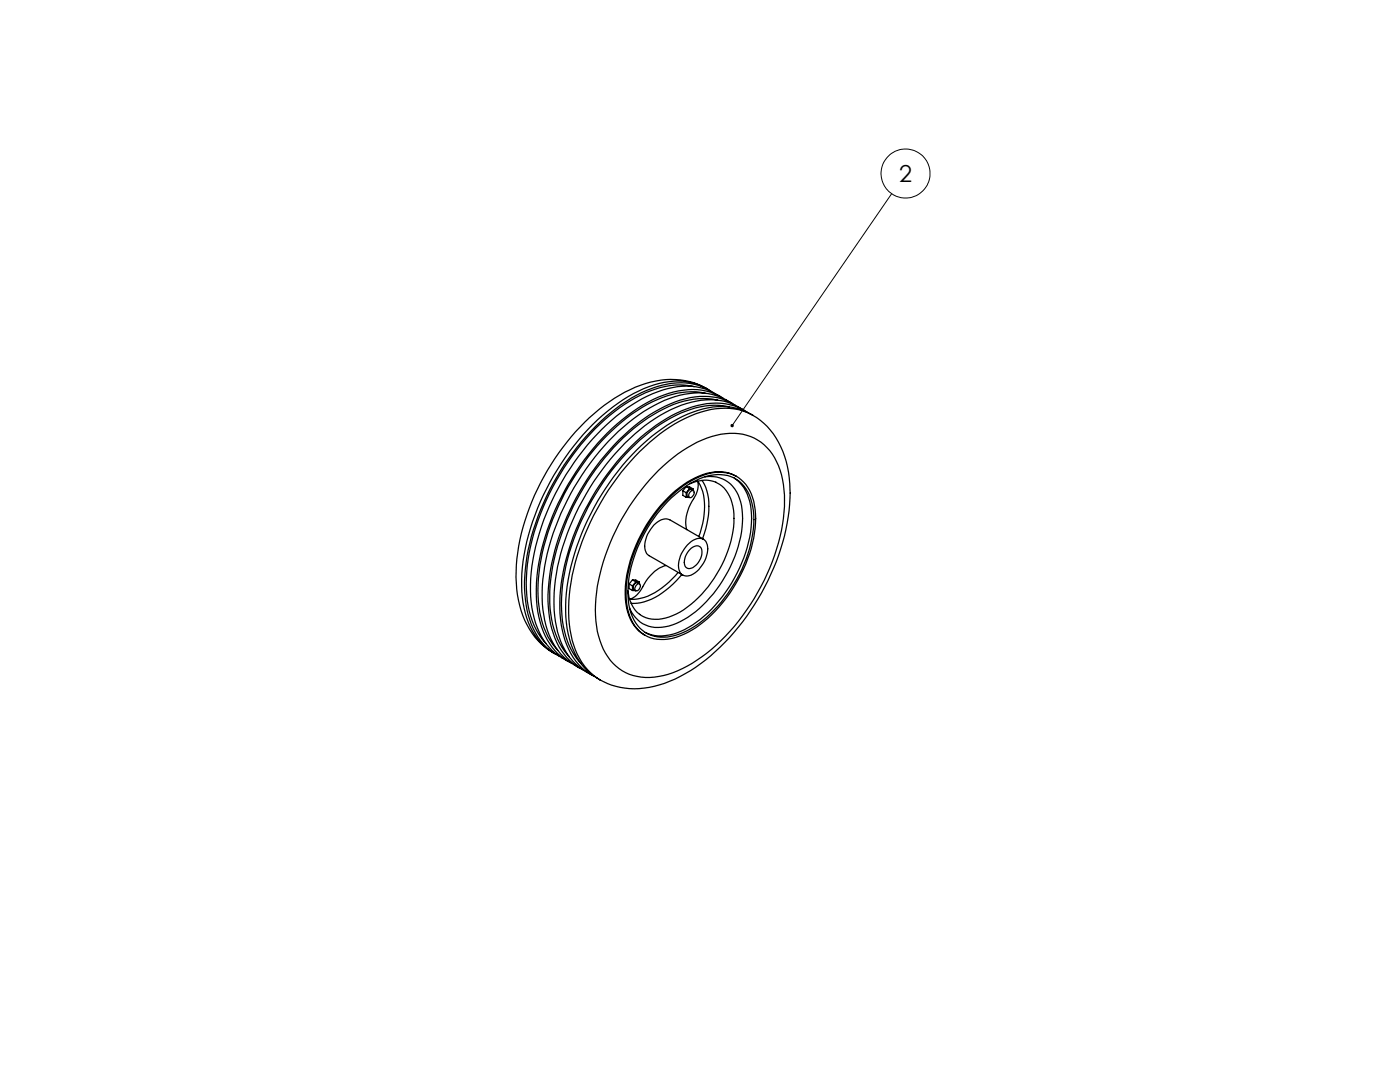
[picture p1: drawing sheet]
<svg xmlns="http://www.w3.org/2000/svg" width="279mm" height="216mm" viewBox="0 0 279 216" stroke-linecap="round" stroke-linejoin="round" font-family="sans-serif">
<defs><g id="words">
<text font-size="4.7" x="179.4" y="36.3">2</text>
</g></defs>
<g fill="none" stroke="#000" stroke-width=".2">
<path d="M177.9 38.7l-31.8 46.2"/>
<circle cx="180.7" cy="34.6" r="4.9"/>
</g>
<path d="M145.9 84.6a.33 .33 0 0 1 .5 .3 .33 .33 0 0 1-.5 .3l.2-.3-.2 .3a.33 .33 0 0 1 0-.6z" fill="#000"/>
<g fill="none" stroke="#000" stroke-width=".25">
<path d="M138.5 77.2a15.5 15.5 0 0 0-10.7 1.7 41.8 41.8 0 0 0-16.7 16.9 42 42 0 0 0-6 21.8 16.2 16.2 0 0 0 3.8 10.8M140.9 78.5a16.6 16.6 0 0 0-11.8 2.3 45 45 0 0 0-18.3 21.6 37.1 37.1 0 0 0-3.2 18.8 15.3 15.3 0 0 0 3.7 8.6M140.9 77.5a16 16 0 0 0-15.1 .3 40.6 40.6 0 0 0-17.3 17.3 39.6 39.6 0 0 0-5.4 22.4 16.5 16.5 0 0 0 6.4 12.2l.9 .5M140.9 77.5a12.6 12.6 0 0 0-10.4-.7 34.9 34.9 0 0 0-15.9 12.1 48 48 0 0 0-10.5 25.6 19.8 19.8 0 0 0 3.2 13 10 10 0 0 0 3.1 2.7M140.9 77.5l.6 .3M142 78.2a12.2 12.2 0 0 0-10.9-1 32.4 32.4 0 0 0-14.1 9.9 49.2 49.2 0 0 0-12.2 26.5 21.3 21.3 0 0 0 2.6 13.5l1 1.4a9.5 9.5 0 0 0 3.2 2.4M143.2 79.8a17.3 17.3 0 0 0-12.8 2.9 43.8 43.8 0 0 0-15.4 17.1 41.8 41.8 0 0 0-5.3 20.5 16.6 16.6 0 0 0 3.9 10.8M143.8 79.2a13 13 0 0 0-12.5-1 35.6 35.6 0 0 0-15 11.7 48 48 0 0 0-10.4 25.6 19.9 19.9 0 0 0 3.1 13 11.1 11.1 0 0 0 4.3 3.4M144.4 79.5a12 12 0 0 0-10-1.3 31.8 31.8 0 0 0-15.1 10.2 48.8 48.8 0 0 0-12.2 27.8 19.8 19.8 0 0 0 3.1 13 10.5 10.5 0 0 0 3.7 3.1M131.5 93.8a25.5 25.5 0 0 1 12.4-7.2 9.9 9.9 0 0 1 11.8 7.2 26.3 26.3 0 0 1-.7 15.8 43.4 43.4 0 0 1-14.9 21.4 17.9 17.9 0 0 1-12.1 4.1 9.8 9.8 0 0 1-8.3-7.3 24.9 24.9 0 0 1 .4-14.5 44.6 44.6 0 0 1 11.4-19.5zM133.3 99.6a16.8 16.8 0 0 1 9.5-5.3 6.8 6.8 0 0 1 7.6 5.7 22.3 22.3 0 0 1-2.5 14.6 25.8 25.8 0 0 1-11.4 12 8.1 8.1 0 0 1-8.4-.2 9.8 9.8 0 0 1-3.1-8.5 28.9 28.9 0 0 1 8.3-18.3zM136.3 97.9v.9l.6 .4"/>
<path d="M136.3 97.9l.6 .4M136.9 97.1l.7 .1 .7 .3M136.9 97.1l-.6 .8M136.9 98.3v.9M136.9 97.1l.7 .4M137.6 97.5l-.7 .8M137.6 97.5h.7M137.7 98.2a.46 .46 0 0 1 .7-.3 .46 .46 0 0 1 .1 .8l-.2 .2a.46 .46 0 0 1-.6 .4 .46 .46 0 0 1-.2-.7zM138.3 97.5v.4M138.4 97.9a.83 .83 0 0 0-1-.1 .83 .83 0 0 0-.3 .9l.1 .3 .4 .3-.7-.1M140.1 95.8a10.9 10.9 0 0 1 1 8.8l-.9 2.9M140.7 95.1a6.2 6.2 0 0 1 7.1 5.1 20.7 20.7 0 0 1-3 14.7 21.8 21.8 0 0 1-10.5 9.8 6.4 6.4 0 0 1-7.9-2l-.8-1.5"/>
<path d="M142.8 96.2h.1M142.9 96.2a6.3 6.3 0 0 0-5.2 .3M142.9 96.2a7 7 0 0 1 3.6 6.4 23.6 23.6 0 0 1-8.6 18 10.3 10.3 0 0 1-8.4 2.8l-1.2-.4-.6-.4M145.6 81.2a15.6 15.6 0 0 0-10.8 1.7 41.5 41.5 0 0 0-16 15.8 42.3 42.3 0 0 0-6.7 23 15.9 15.9 0 0 0 3.9 10.7M146.2 80.5a13.3 13.3 0 0 0-12.6-1 37.5 37.5 0 0 0-16.7 14.1 45.4 45.4 0 0 0-8.7 25.7 17.1 17.1 0 0 0 3.7 11.2l1.3 1.2 2.5 1.6M146.5 95.4a8.6 8.6 0 0 1 3.5 7.1 26.7 26.7 0 0 1-6.5 17.4 19.1 19.1 0 0 1-10 6.8 6.9 6.9 0 0 1-4.7-.5M146.7 80.9a12.6 12.6 0 0 0-10.9-1.1 32.9 32.9 0 0 0-14.1 10 49.2 49.2 0 0 0-12.2 26.5 21.3 21.3 0 0 0 2.5 13.5l1.7 2 1.3 1.1 1.3 .7M147 95.1a8.3 8.3 0 0 0-8.3 .3 27.3 27.3 0 0 0-12.5 15.4 18.5 18.5 0 0 0-.7 12.1 7 7 0 0 0 3.2 3.9M148.5 81.8a12.7 12.7 0 0 0-11.6-1.3 32.4 32.4 0 0 0-14.1 10 49.2 49.2 0 0 0-12.1 26.4 21.3 21.3 0 0 0 2.5 13.6l1.1 1.4 1.2 1.2 2.5 1.6M149.1 82.2a12.3 12.3 0 0 0-11-1 33.5 33.5 0 0 0-15 11 48.7 48.7 0 0 0-11.3 26.7 19.9 19.9 0 0 0 3.1 13 10 10 0 0 0 3.7 3.1M150.2 82.9a14.9 14.9 0 0 1 7 10.3 34.5 34.5 0 0 1-2.8 20.1 45.4 45.4 0 0 1-16.6 20.5 19.6 19.6 0 0 1-14 3.4l-1.8-.5-2.2-1M150.2 82.9a12.5 12.5 0 0 0-10.9-1 34.1 34.1 0 0 0-15.1 11 48.7 48.7 0 0 0-11.3 26.7 19.8 19.8 0 0 0 3.2 13 11.5 11.5 0 0 0 3.7 3.1"/>
<path d="M150.2 82.9a12.8 12.8 0 0 0-10.3-.7 32.4 32.4 0 0 0-14.1 9.9 49.2 49.2 0 0 0-12.2 26.5 21.3 21.3 0 0 0 2.5 13.6l1.7 2 2 1.5M125.3 117.9a6.5 6.5 0 0 0 2.4 4.7M125.6 116.5v.9l.6 .4M125.6 116.5l.6 .4M126.2 115.7h.7l.7 .4M126.2 115.7l-.6 .8M126.2 116.9v.9M126.2 115.7l.7 .4M126.9 116.1l-.7 .8M126.9 116.1h.7M127 116.8l.5-.3a.69 .69 0 0 1 .3 .6 .69 .69 0 0 1-.3 .6 .43 .43 0 0 1-.7 .1 .43 .43 0 0 1 0-.6zM127.6 116.1v.4"/>
<path d="M127.6 116.5a.81 .81 0 0 0-.9-.1 .81 .81 0 0 0-.4 .9l.1 .3 .5 .3-.7-.1M132.9 112.9a8.2 8.2 0 0 0-4.9 4.6l-1.2 1.5-1.1 .6a9.7 9.7 0 0 0 7.1-2.8l2.5-2.6M133.2 100.1a16.6 16.6 0 0 1 9.3-5.3 6.6 6.6 0 0 1 7.5 5.5 19.6 19.6 0 0 1-1.5 12.3 26.7 26.7 0 0 1-11.4 13.3 8.1 8.1 0 0 1-8.9-.1 9.3 9.3 0 0 1-2.9-7.6 27.7 27.7 0 0 1 7.9-18.1zM136.1 114.7a15.7 15.7 0 0 1-8.2 5.6l-2 .1M137.1 105.7a8.3 8.3 0 0 1 1.6-6.6l.5-1.4 .1-.9-.1-.8a9.2 9.2 0 0 1 1.3 6.7l-.3 1.8-.7 2.6M137.2 108.7a3 3 0 0 1 3.2-1.1 3.2 3.2 0 0 1 .5 3.8 5.3 5.3 0 0 1-3.7 3.5 1.69 1.69 0 0 1-1.8-2 6.3 6.3 0 0 1 1.8-4.2zM137.9 109.4a1.2 1.2 0 0 1 2.2 .3 3.6 3.6 0 0 1-2.4 3.8 1.14 1.14 0 0 1-1.1-1.7l.6-1.5zM140.4 107.6l-6.7-3.9a3 3 0 0 0-3.6 1.5 4.9 4.9 0 0 0-1.1 5.3l.5 .4 6.8 3.9M110.4 130.2l.6 .4M127.6 122.6h.1"/>
</g>
<use href="#words"/>
</svg>
